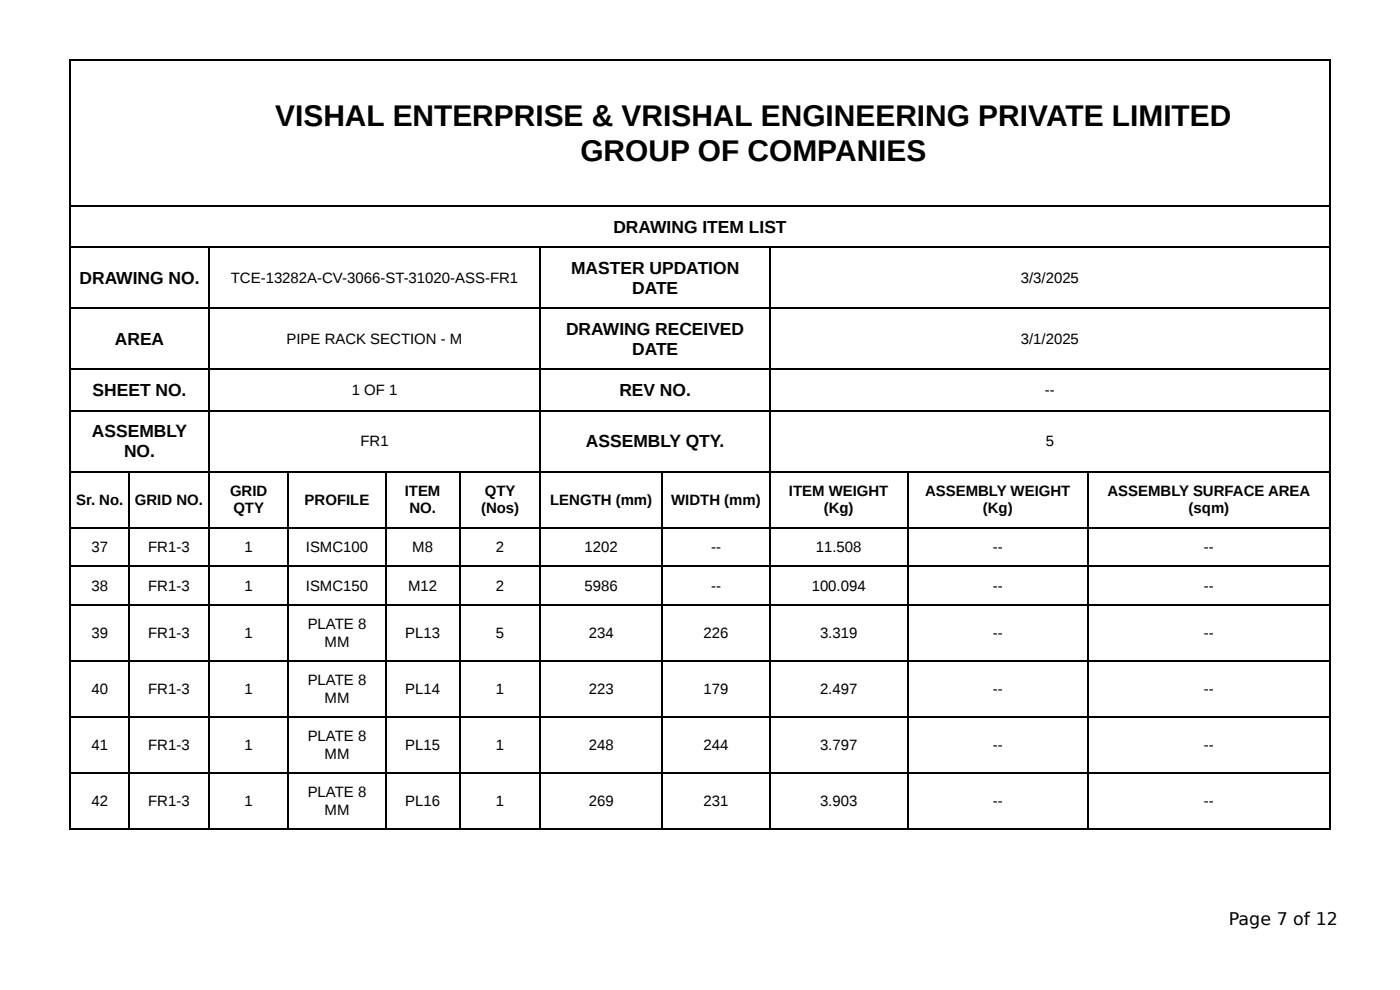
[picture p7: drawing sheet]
<svg xmlns="http://www.w3.org/2000/svg" width="297mm" height="210mm" viewBox="0 0 297 210" stroke-linecap="round" stroke-linejoin="round" font-family="sans-serif">
<defs><g id="words">
<g font-size="6.3">
<text x="58.5" y="26.7">VISHAL ENTERPRISE &amp; VRISHAL ENGINEERING PRIVATE LIMITED</text>
<text x="123.3" y="34.1">GROUP OF COMPANIES</text>
</g>
<g font-size="3.7">
<text x="130.3" y="49.5">DRAWING ITEM LIST</text>
<text x="121.3" y="58.2">MASTER UPDATION</text>
<text x="16.9" y="60.3">DRAWING NO.</text>
<text x="134.3" y="62.4">DATE</text>
<text x="120.2" y="71.2">DRAWING RECEIVED</text>
<text x="24.4" y="73.3">AREA</text>
<text x="134.3" y="75.4">DATE</text>
<text x="19.7" y="84.1">SHEET NO.</text>
<text x="131.5" y="84.1">REV NO.</text>
<text x="19.5" y="92.9">ASSEMBLY</text>
<text x="124.4" y="95">ASSEMBLY QTY.</text>
<text x="26.4" y="97.1">NO.</text>
<text x="261" y="196.3">Page 7 of 12</text>
</g>
<g font-size="3.2">
<text x="49" y="60.1">TCE-13282A-CV-3066-ST-31020-ASS-FR1</text>
<text x="216.8" y="60.1">3/3/2025</text>
<text x="60.9" y="73">PIPE RACK SECTION - M</text>
<text x="216.8" y="73">3/1/2025</text>
<text x="74.7" y="83.9">1 OF 1</text>
<text x="221.9" y="83.9">--</text>
<text x="76.6" y="94.7">FR1</text>
<text x="222.1" y="94.7">5</text>
<text x="16.2" y="107.2">Sr. No.</text>
<text x="28.6" y="107.2">GRID NO.</text>
<text x="48.9" y="105.3">GRID</text>
<text x="64.7" y="107.2">PROFILE</text>
<text x="86" y="105.3">ITEM</text>
<text x="103" y="105.3">QTY</text>
<text x="116.9" y="107.2">LENGTH (mm)</text>
<text x="142.6" y="107.2">WIDTH (mm)</text>
<text x="167.6" y="105.3">ITEM WEIGHT</text>
<text x="196.5" y="105.3">ASSEMBLY WEIGHT</text>
<text x="235.2" y="105.3">ASSEMBLY SURFACE AREA</text>
<text x="49.6" y="109">QTY</text>
<text x="86.9" y="109">NO.</text>
<text x="102.2" y="109">(Nos)</text>
<text x="175" y="109">(Kg)</text>
<text x="208.7" y="109">(Kg)</text>
<text x="252.4" y="109">(sqm)</text>
<text x="19.4" y="117.2">37</text>
<text x="31.5" y="117.2">FR1-3</text>
<text x="51.9" y="117.2">1</text>
<text x="65" y="117.2">ISMC100</text>
<text x="87.6" y="117.2">M8</text>
<text x="105.3" y="117.2">2</text>
<text x="124.2" y="117.2">1202</text>
<text x="151" y="117.2">--</text>
<text x="173.3" y="117.2">11.508</text>
<text x="210.9" y="117.2">--</text>
<text x="255.7" y="117.2">--</text>
<text x="19.4" y="125.4">38</text>
<text x="31.5" y="125.4">FR1-3</text>
<text x="51.9" y="125.4">1</text>
<text x="65" y="125.4">ISMC150</text>
<text x="86.7" y="125.4">M12</text>
<text x="105.3" y="125.4">2</text>
<text x="124.2" y="125.4">5986</text>
<text x="151" y="125.4">--</text>
<text x="172.4" y="125.4">100.094</text>
<text x="210.9" y="125.4">--</text>
<text x="255.7" y="125.4">--</text>
<text x="19.4" y="135.5">39</text>
<text x="31.5" y="135.5">FR1-3</text>
<text x="51.9" y="135.5">1</text>
<text x="65.3" y="133.6">PLATE 8</text>
<text x="68.9" y="137.3">MM</text>
<text x="86.1" y="135.5">PL13</text>
<text x="105.3" y="135.5">5</text>
<text x="125.1" y="135.5">234</text>
<text x="149.4" y="135.5">226</text>
<text x="174.2" y="135.5">3.319</text>
<text x="210.9" y="135.5">--</text>
<text x="255.7" y="135.5">--</text>
<text x="19.4" y="147.4">40</text>
<text x="31.5" y="147.4">FR1-3</text>
<text x="51.9" y="147.4">1</text>
<text x="65.3" y="145.5">PLATE 8</text>
<text x="68.9" y="149.2">MM</text>
<text x="86.1" y="147.4">PL14</text>
<text x="105.3" y="147.4">1</text>
<text x="125.1" y="147.4">223</text>
<text x="149.4" y="147.4">179</text>
<text x="174.2" y="147.4">2.497</text>
<text x="210.9" y="147.4">--</text>
<text x="255.7" y="147.4">--</text>
<text x="19.4" y="159.3">41</text>
<text x="31.5" y="159.3">FR1-3</text>
<text x="51.9" y="159.3">1</text>
<text x="65.3" y="157.4">PLATE 8</text>
<text x="68.9" y="161.1">MM</text>
<text x="86.1" y="159.3">PL15</text>
<text x="105.3" y="159.3">1</text>
<text x="125.1" y="159.3">248</text>
<text x="149.4" y="159.3">244</text>
<text x="174.2" y="159.3">3.797</text>
<text x="210.9" y="159.3">--</text>
<text x="255.7" y="159.3">--</text>
<text x="19.4" y="171.2">42</text>
<text x="31.5" y="171.2">FR1-3</text>
<text x="51.9" y="171.2">1</text>
<text x="65.3" y="169.3">PLATE 8</text>
<text x="68.9" y="173">MM</text>
<text x="86.1" y="171.2">PL16</text>
<text x="105.3" y="171.2">1</text>
<text x="125.1" y="171.2">269</text>
<text x="149.4" y="171.2">231</text>
<text x="174.2" y="171.2">3.903</text>
<text x="210.9" y="171.2">--</text>
<text x="255.7" y="171.2">--</text>
</g>
</g></defs>
<g fill="none" stroke="#000" stroke-width=".26">
<path d="M14.8 12.8h267.8M14.9 12.7v163.5M282.4 12.7v163.5M14.8 43.8h267.8M14.8 52.5h267.8M44.3 52.7v123.5M114.7 52.7v123.5M163.6 52.7v123.5M14.8 65.5h267.8M14.8 78.4h267.8M14.8 87.2h267.8M14.8 100.1h267.8"/>
<path d="M14.8 112.1h267.8M27.4 100.3v75.9M61.3 100.3v75.9M81.9 100.3v75.9M97.8 100.3v75.9M140.6 100.3v75.9M192.7 100.3v75.9M231.1 100.3v75.9M14.8 120.3h267.8M14.8 128.5h267.8M14.8 140.4h267.8M14.8 152.3h267.8"/>
<path d="M14.8 164.2h267.8M14.8 176.1h267.8"/>
</g>
<use href="#words"/>
</svg>
